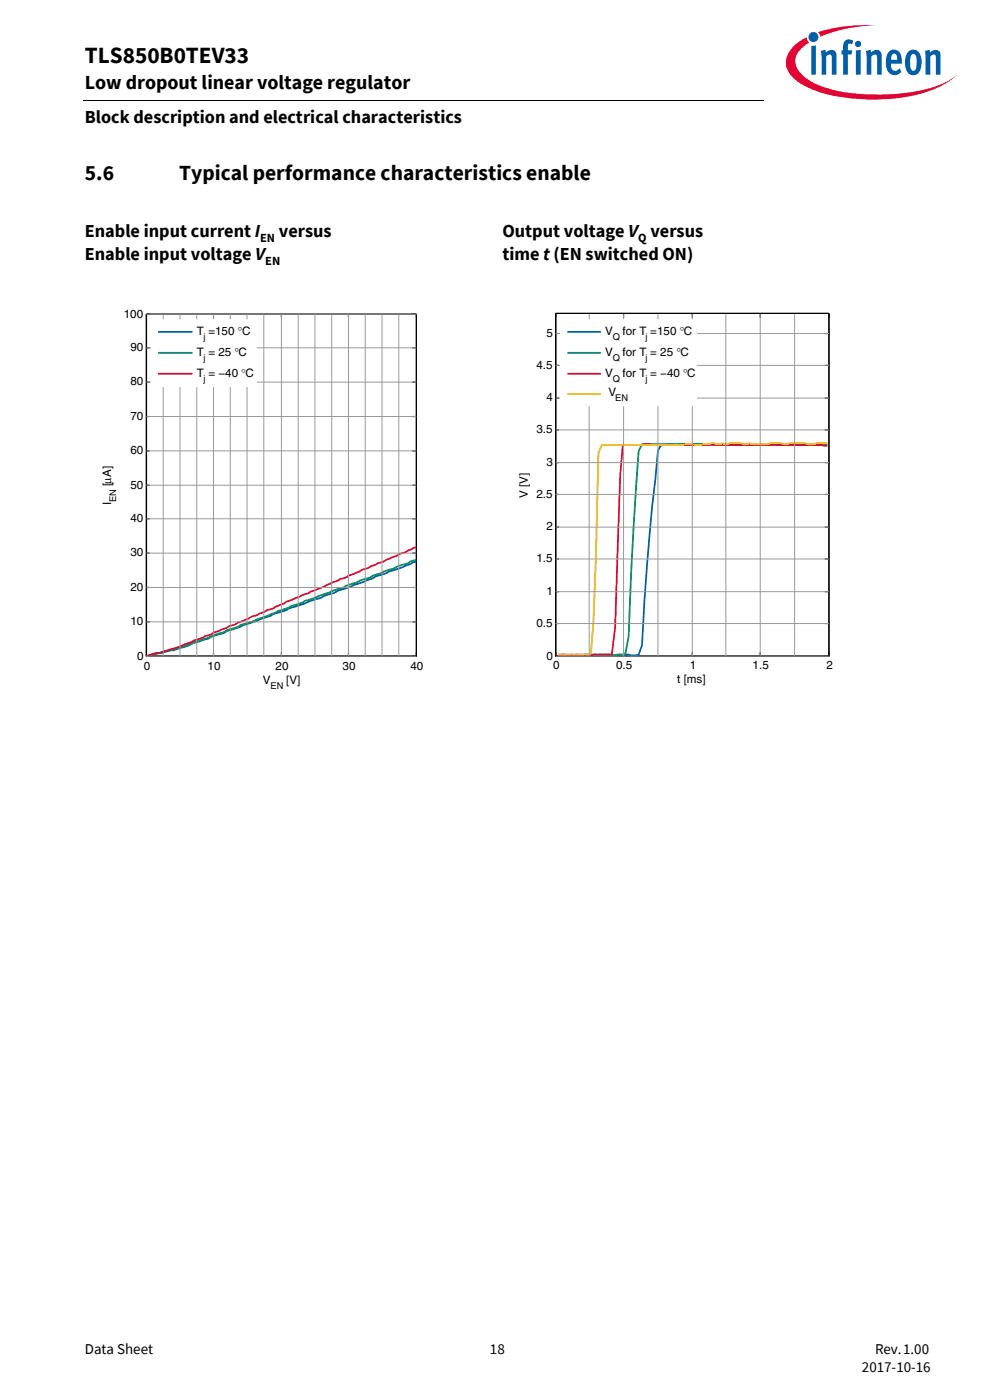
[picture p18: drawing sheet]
<svg xmlns="http://www.w3.org/2000/svg" width="210mm" height="297mm" viewBox="0 0 210 297" stroke-linecap="round" stroke-linejoin="round" font-family="sans-serif">
<defs><g id="words">
<text font-size="4.9" x="18" y="13.4">TLS850B0TEV33</text>
<g font-size="4.6">
<text x="18" y="38.1">5.6</text>
<text x="38" y="38.1">Typical performance characteristics enable</text>
</g>
<text font-size="4.2" x="18" y="19">Low dropout linear voltage regulator</text>
<g font-size="3.9">
<text x="18" y="26.2">Block description and electrical characteristics</text>
<text x="18" y="50.3">Enable input current I</text>
<text x="59.2" y="50.3">versus</text>
<text x="106.6" y="50.3">Output voltage V versus</text>
<text x="18" y="55.2">Enable input voltage V</text>
<text x="106.6" y="55.2">time t (EN switched ON)</text>
</g>
<g font-size="3.2">
<text x="18" y="287.3">Data Sheet</text>
<text x="103.9" y="287.3">18</text>
<text x="185.6" y="287.3">Rev. 1.00</text>
<text x="182.8" y="291.2">2017-10-16</text>
</g>
<g font-size="2.6">
<text x="55.2" y="51.3">EN</text>
<text x="135.4" y="51.3">Q</text>
<text x="56.3" y="56.2">EN</text>
</g>
<g font-size="2.5">
<text x="26.3" y="67.4">100</text>
<text x="41.7" y="71.1">T =150 °C</text>
<text x="115.9" y="71.5">5</text>
<text x="128.3" y="71.1">V</text>
<text x="132.1" y="71.1">for T =150 °C</text>
<text x="27.7" y="74.5">90</text>
<text x="41.7" y="75.6">T = 25</text>
<text x="49.7" y="75.6">°C</text>
<text x="128.3" y="75.6">V</text>
<text x="132.1" y="75.6">for T = 25 °C</text>
<text x="27.7" y="81.8">80</text>
<text x="41.7" y="80">T = −40 °C</text>
<text x="113.8" y="78.2">4.5</text>
<text x="128.3" y="80">V</text>
<text x="132.1" y="80">for T = −40 °C</text>
<text x="27.7" y="89.1">70</text>
<text x="115.9" y="85.2">4</text>
<text x="129" y="84.1">V</text>
<text x="113.8" y="91.9">3.5</text>
<text x="27.7" y="96.4">60</text>
<text x="115.9" y="98.9">3</text>
<text x="23.6" y="107" transform="rotate(-90 23.6 107)">I</text>
<text x="23.6" y="103.1" transform="rotate(-90 23.6 103.1)">[μA]</text>
<text x="27.7" y="103.7">50</text>
<text x="112" y="105.6" transform="rotate(-90 112 105.6)">V [V]</text>
<text x="113.8" y="105.6">2.5</text>
<text x="27.7" y="110.8">40</text>
<text x="115.9" y="112.5">2</text>
<text x="27.7" y="118.1">30</text>
<text x="113.8" y="119.3">1.5</text>
<text x="27.7" y="125.3">20</text>
<text x="115.9" y="126.2">1</text>
<text x="27.7" y="132.6">10</text>
<text x="113.8" y="133">0.5</text>
<text x="29.1" y="139.9">0</text>
<text x="30.5" y="142.1">0</text>
<text x="44" y="142.1">10</text>
<text x="58.4" y="142.1">20</text>
<text x="72.7" y="142.1">30</text>
<text x="87.1" y="142.1">40</text>
<text x="115.9" y="139.9">0</text>
<text x="117.3" y="141.9">0</text>
<text x="130.7" y="141.9">0.5</text>
<text x="146.3" y="141.9">1</text>
<text x="159.6" y="141.9">1.5</text>
<text x="175.3" y="141.9">2</text>
<text x="55.8" y="145.1">V</text>
<text x="60.7" y="145.1">[V]</text>
<text x="143.6" y="144.9">t [ms]</text>
</g>
<g font-size="2">
<text x="43.2" y="72.2">j</text>
<text x="43.2" y="76.6">j</text>
<text x="129.9" y="72.2">Q</text>
<text x="129.9" y="76.6">Q</text>
<text x="136.9" y="72.2">j</text>
<text x="136.9" y="76.6">j</text>
<text x="43.2" y="81.1">j</text>
<text x="129.9" y="81.1">Q</text>
<text x="136.9" y="81.1">j</text>
<text x="130.5" y="85.2">EN</text>
<text x="24.7" y="106.5" transform="rotate(-90 24.7 106.5)">EN</text>
<text x="57.4" y="146.1">EN</text>
</g>
</g></defs>
<path d="M173.5 6.8l.5 1 1.4-.5a31.9 31.9 0 0 1 10.7-1.9 32.2 32.2 0 0 0-12.6 1.4zM168.4 9.8a4.3 4.3 0 0 0 0 6.9 21.8 21.8 0 0 0 11.7 4.1 38.5 38.5 0 0 0 18.6-2.1 14.3 14.3 0 0 0 4.3-2.8 18.4 18.4 0 0 1-8.8 3.5 40.4 40.4 0 0 1-20.2-1.2l-1.6-.7a6.4 6.4 0 0 1-3.7-4.4 5.1 5.1 0 0 1 2.9-4.1l-.3-.3-.2-.8-1 .5z" fill-rule="evenodd" fill="#e30034"/>
<path d="M171.5 7.8a1.06 1.06 0 0 0 2.1 0 1.06 1.06 0 0 0-2.1 0zM172.1 9.8v6h.9v-6.2zM174.1 10.8l.2 1.3v3.7h.9v-3.8l.7-.4h.3l.2 .3v3.9h1v-3.9a1.21 1.21 0 0 0-.8-1.3 1.21 1.21 0 0 0-1.4 .5l-.1-.6zM179.3 8.6a2.41 2.41 0 0 0-.5 2.1h-.3v.9h.3v4.2h1v-4.2h.8l.2-.9h-1v-.9a.49 .49 0 0 1 .3-.6 .49 .49 0 0 1 .6 .2l.3-.7a1.45 1.45 0 0 0-1.7-.1zM181.5 10.7v5.1h1v-5.2zM181.3 9.3a.7 .7 0 0 0 1.4 0 .7 .7 0 0 0-1.4 0zM183.7 10.8l.1 5h1v-3.8a.64 .64 0 0 1 .5-.5 .64 .64 0 0 1 .7 .4v3.9h1v-3.9a1.22 1.22 0 0 0-.8-1.3 1.22 1.22 0 0 0-1.4 .5l-.2-.6zM188.7 10.8a3.9 3.9 0 0 0-.1 4.7 1.76 1.76 0 0 0 2.6-.3l-.4-.7a.99 .99 0 0 1-1.6 .1l-.2-1.1h2.3v-.2a2.3 2.3 0 0 0-1.5-2.8h-.5zM189.2 11.7a.65 .65 0 0 1 .9-.2 .65 .65 0 0 1 .2 .9v.3h-1.3zM192.7 10.9a3.9 3.9 0 0 0 .1 4.8 1.68 1.68 0 0 0 2.6-1.5 3.8 3.8 0 0 0-.7-3.3 1.59 1.59 0 0 0-2 0zM193.4 11.6l.2-.1a.86 .86 0 0 1 .8 1.2v.7a1.26 1.26 0 0 1-.7 1.7 2.12 2.12 0 0 1-.7-2.4l.2-.9zM196.2 10.8l.1 5h1v-3.8l.7-.4h.3l.2 .3v3.9h1v-4.2a1.08 1.08 0 0 0-.6-1 1.08 1.08 0 0 0-1.3 .2l-.4 .3-.1-.6z" fill-rule="evenodd" fill="#005da9"/>
<path d="M17.7 21.3l.1 .1z" fill="#000"/>
<path d="M17.8 21.4h144.2" fill="none" stroke="#000" stroke-width=".21"/>
<g fill="#fff">
<path d="M20.6 60.1h74.8v88.9h-74.8z"/>
<path d="M31.1 66.7h57.2v72.5h-57.2z"/>
</g>
<path d="M31.1 66.7h57.2v72.5h-57.2z" fill="none" stroke="#fff" stroke-width=".25"/>
<g fill="none" stroke="#000" stroke-width=".25">
<path d="M31.1 73.8h.7M45.3 66.7v.7M59.7 66.7v.7M73.9 66.7v.7M87.4 73.8h.9M88.3 66.7v.7M88.3 66.7v72.5h-57.2M88.3 66.7h-57.2v72.5M31.1 95.6h.7M31.1 88.4h.7M31.1 81.1h.7M87.4 95.6h.9"/>
<path d="M87.4 88.4h.9M87.4 81.1h.9M31.1 117.3h.7M31.1 110.1h.7M31.1 102.9h.7M87.4 117.3h.9M87.4 110.1h.9M87.4 102.9h.9M31.1 131.9h.7M31.1 124.6h.7M45.3 138.3v.9M59.7 138.3v.9"/>
<path d="M73.9 138.3v.9M87.4 131.9h.9M87.4 124.6h.9M88.3 138.3v.9h-57.2"/>
</g>
<path d="M88.3 119.1l-.7 .2-2.3 1.1-2.9 .9-.5 .3-2.3 .7-2.3 1.1-2.3 .7-.6 .4-2.8 .8-.5 .4-2.3 .7-.6 .4-3.5 1.2a13 13 0 0 0-3.9 1.4l-2.9 .9-.5 .4-2.3 .7-.6 .3-3 .9-.5 .4-2.9 .9-.5 .3-2.8 .9-.6 .4-3 .9a30.9 30.9 0 0 1-7.3 2.1l-1.2 .2-1.6 .5" fill="none" stroke="#005da9" stroke-width=".37"/>
<path d="M88.3 118.8l-4.1 1.4-.5 .3-2.3 .8-.6 .3-1.7 .5-.6 .4-2.3 .7-.5 .4-2.3 .7-.6 .3-2.3 .7-3.5 1.5-2.3 .7-.6 .3-2.3 .7-.5 .4-2.3 .7-2.3 1.1-5.7 1.9-.6 .4-5.6 1.9-.6 .4-3 .9-.5 .3-3.9 1.3-2.9 .7h-.7l-2.1 .7" fill="none" stroke="#009651" stroke-width=".37"/>
<path d="M88.3 116.1l-.7 .2-1.6 .9-1.2 .3-3.4 1.6-1.3 .4-2.1 1-1.2 .4-3.4 1.6-1.3 .4-.5 .3-5.7 2.3-.5 .4-1.3 .3-.5 .4-2.8 1.1-2.9 1.4-1.2 .3-2.2 1.1-1.2 .4-3.4 1.6-1.2 .3-.6 .4-2.8 1-.5 .4-1.3 .3-.5 .4-1.8 .5a36.9 36.9 0 0 1-6.7 2.5l-3.4 .9" fill="none" stroke="#e30034" stroke-width=".37"/>
<g fill="none" stroke="#999" stroke-width=".21">
<path d="M31.1 73.8h57.2M31.1 66.7h57.2M34.6 66.7v72.5M38.2 66.7v72.5M41.7 66.7v72.5M45.3 66.7v72.5M48.8 66.7v72.5M52.4 66.7v72.5M56 66.7v72.5M59.7 66.7v72.5M63.2 66.7v72.5M66.8 66.7v72.5"/>
<path d="M70.4 66.7v72.5M73.9 66.7v72.5M77.5 66.7v72.5M81 66.7v72.5M84.6 66.7v72.5M31.1 95.6h57.2M31.1 88.4h57.2M31.1 81.1h57.2M31.1 117.3h57.2M31.1 110.1h57.2M31.1 102.9h57.2M31.1 139.2h57.2"/>
<path d="M31.1 131.9h57.2M31.1 124.6h57.2"/>
</g>
<path d="M32.1 67.9h22.3v14.1h-22.3z" fill="#fff"/>
<path d="M32.1 67.9h22.3v14.1h-22.3zM54.4 67.9v14.1h-22.3M54.4 67.9h-22.3v14.1M32.1 82h22.3" fill="none" stroke="#fff" stroke-width=".21"/>
<path d="M33.6 70.4h7.2" fill="none" stroke="#005da9" stroke-width=".37"/>
<path d="M33.6 74.8h7.2" fill="none" stroke="#009651" stroke-width=".37"/>
<path d="M33.6 79.3h7.2" fill="none" stroke="#e30034" stroke-width=".37"/>
<g fill="#fff">
<path d="M108.1 60.1h74.8v88.9h-74.8z"/>
<path d="M117.9 66.5h57.9v72.7h-57.9z"/>
</g>
<path d="M117.9 66.5h57.9v72.7h-57.9z" fill="none" stroke="#fff" stroke-width=".25"/>
<g fill="none" stroke="#000" stroke-width=".25">
<path d="M117.9 77.5h.7M117.9 70.8h.7M132.3 66.5v.9M146.8 66.5v.9M161.2 66.5v.9M174.9 77.5h.9M174.9 70.8h.9M175.8 66.5v72.7h-57.9M175.8 66.5h-57.9v72.7M175.8 66.5v.9M117.9 98.1h.7M117.9 91.2h.7"/>
<path d="M117.9 84.4h.7M174.9 98.1h.9M174.9 91.2h.9M174.9 84.4h.9M117.9 118.6h.7M117.9 111.8h.7M117.9 104.9h.7M174.9 118.6h.9M174.9 111.8h.9M174.9 104.9h.9M117.9 132.3h.7M117.9 125.5h.7"/>
<path d="M132.3 138.3v.9M146.8 138.3v.9M161.2 138.3v.9M174.9 132.3h.9M174.9 125.5h.9M175.8 138.3v.9h-57.9"/>
</g>
<path d="M175.5 94.2l-.6 .2h-10.3l-.5-.2-.7 .2h-9.1l-.5-.2h-2.9l-.5 .2h-1.2l-.6-.2h-4.4l-.7 .2-.6-.2h-1l-1.3 .2-.5 .2-.6 1.1-.5 5.8a492.8 492.8 0 0 0-2.8 35.4l-.7 2-.6 .1h-1l-.6-.1h-1.8l-.5 .1h-2.8l-.6-.1-1.2 .1-1.1-.1h-1.2l-.6 .1-1-.1-.7 .1h-1.6l-1.3-.1-.5 .1" fill="none" stroke="#005da9" stroke-width=".37"/>
<path d="M175.5 94.4l-1.3-.2h-7.8l-.7 .2-.5-.2h-5.2l-.5 .2-1.1-.2h-22.2l-.7 1.5a934.8 934.8 0 0 0-2.2 39.4l-.7 3.8-.5 .1-.6-.1-1 .1-1.3-.1-2.3 .1-.5-.1a8.7 8.7 0 0 1-3.9 0l-.7 .1h-2.9l-.5-.1" fill="none" stroke="#009651" stroke-width=".37"/>
<path d="M175.5 94.6l-1.3-.2h-35.9l-.5-.2h-1.1l-.5 .2h-3.6l-.5 .2-.6 6.2-1 32.2-.7 5.9h-3.9l-.6 .1-1.2-.1-.6 .1h-1.7l-.6-.1-.5 .1h-2.3" fill="none" stroke="#e30034" stroke-width=".37"/>
<path d="M175.5 94h-2.3l-.6 .2h-1.2l-.6-.2h-3.3l-.6 .2a10.1 10.1 0 0 0-4.1 0h-3.3l-.6-.2-1.2 .2a8.7 8.7 0 0 0-3.9 0l-.6-.2-.5 .2-1.8-.2-2.3 .4h-1l-.6-.2h-1.8l-.5 .2h-17.1l-.7 1.8-.5 22-.5 13.9-.6 6.6-.5 .2h-6.4" fill="none" stroke="#ebc400" stroke-width=".37"/>
<g fill="none" stroke="#999" stroke-width=".21">
<path d="M117.9 77.5h57.9M117.9 70.8h57.9M125 66.7v72.5M132.3 66.7v72.5M139.5 66.7v72.5M146.8 66.7v72.5M154 66.7v72.5M161.2 66.7v72.5M168.5 66.7v72.5M117.9 98.1h57.9M117.9 91.2h57.9M117.9 84.4h57.9"/>
<path d="M117.9 118.6h57.9M117.9 111.8h57.9M117.9 104.9h57.9M117.9 139.2h57.9M117.9 132.3h57.9M117.9 125.5h57.9"/>
</g>
<path d="M118.9 67.9h28.8v18.1h-28.8z" fill="#fff"/>
<path d="M118.9 67.9h28.8v18.1h-28.8zM147.7 67.9v18.1h-28.8M147.7 67.9h-28.8v18.1M118.9 86h28.8" fill="none" stroke="#fff" stroke-width=".21"/>
<path d="M120.3 70.4h7.2" fill="none" stroke="#005da9" stroke-width=".37"/>
<path d="M120.3 74.8h7.2" fill="none" stroke="#009651" stroke-width=".37"/>
<path d="M120.3 79.3h7.2" fill="none" stroke="#e30034" stroke-width=".37"/>
<path d="M120.3 83.6h7.2" fill="none" stroke="#ebc400" stroke-width=".37"/>
<use href="#words"/>
</svg>
